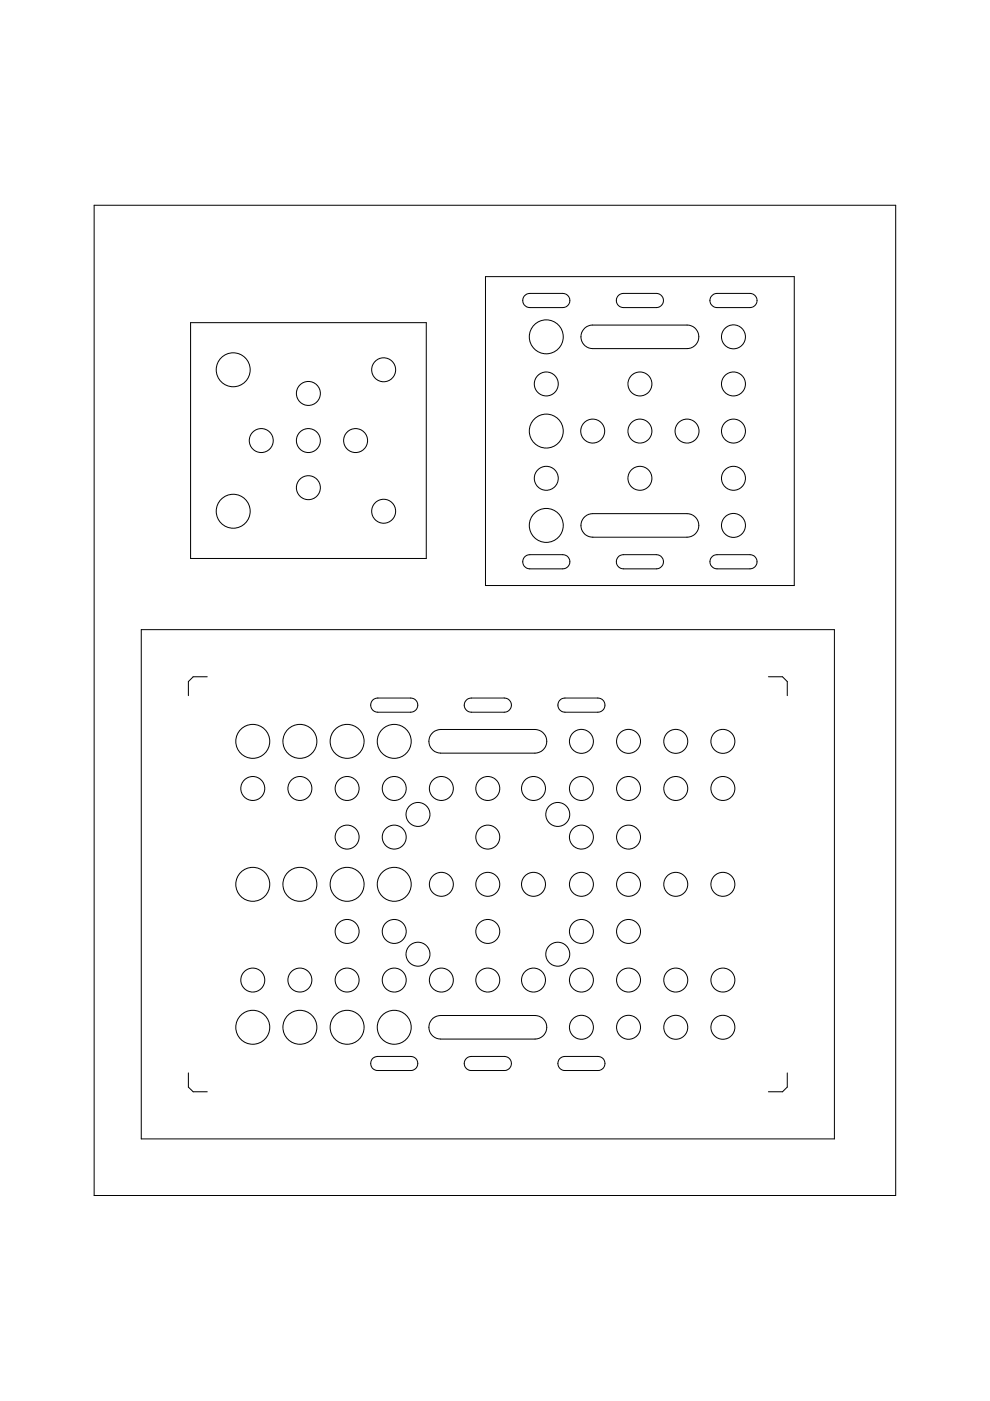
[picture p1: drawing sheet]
<svg xmlns="http://www.w3.org/2000/svg" width="210mm" height="297mm" viewBox="0 0 210 297" stroke-linecap="round" stroke-linejoin="round" font-family="sans-serif">
<g fill="none" stroke="#000" stroke-width=".21">
<path d="M20 43.5h169.9v210h-169.9zM102.9 58.7h65.5v65.4h-65.5zM40.4 68.4h50v50h-50zM111.1 62.8l.6-.4 .6-.2h7a1.5 1.5 0 0 1 1.5 1.5 1.5 1.5 0 0 1-1.5 1.5h-7a1.51 1.51 0 0 1-1.3-.8 1.51 1.51 0 0 1 .1-1.6zM124.1 69.5l.7-.4 .9-.2h20a2.5 2.5 0 0 1 2.5 2.5 2.5 2.5 0 0 1-2.5 2.5h-20a2.51 2.51 0 0 1-2.4-1.6 2.51 2.51 0 0 1 .8-2.8zM131 62.8l.5-.4 .7-.2h7a1.5 1.5 0 0 1 1.5 1.5 1.5 1.5 0 0 1-1.5 1.5h-7a1.51 1.51 0 0 1-1.4-.8 1.51 1.51 0 0 1 .2-1.6zM150.9 62.8l.5-.4 .6-.2h7a1.5 1.5 0 0 1 1.5 1.5 1.5 1.5 0 0 1-1.5 1.5h-7a1.49 1.49 0 0 1-1.3-.8 1.49 1.49 0 0 1 .2-1.6zM111.1 118.2l.6-.4 .6-.2h7a1.5 1.5 0 0 1 1.5 1.5 1.5 1.5 0 0 1-1.5 1.5h-7a1.51 1.51 0 0 1-1.3-.8 1.51 1.51 0 0 1 .1-1.6zM123.8 109.8l1-.7 .9-.2h20a2.5 2.5 0 0 1 2.5 2.5 2.5 2.5 0 0 1-2.5 2.5h-20a2.5 2.5 0 0 1-2.3-1.4 2.5 2.5 0 0 1 .4-2.7zM131.2 117.9l1-.3h7a1.5 1.5 0 0 1 1.5 1.5 1.5 1.5 0 0 1-1.5 1.5h-7a1.51 1.51 0 0 1-1.4-1 1.51 1.51 0 0 1 .4-1.7zM151.1 117.9l.9-.3h7a1.5 1.5 0 0 1 1.5 1.5 1.5 1.5 0 0 1-1.5 1.5h-7a1.5 1.5 0 0 1-1.4-1 1.5 1.5 0 0 1 .5-1.7zM30 133.5h146.9v108h-146.9z"/>
<path d="M43.9 143.5h-2.9l-1.1 1v3M79.1 148.3l1-.3h7a1.5 1.5 0 0 1 1.5 1.5 1.5 1.5 0 0 1-1.5 1.5h-7a1.52 1.52 0 0 1-1.4-1 1.52 1.52 0 0 1 .4-1.7zM91.8 155.3l.8-.5 .8-.1h20a2.51 2.51 0 0 1 2.5 2.5 2.51 2.51 0 0 1-2.5 2.5h-20a2.51 2.51 0 0 1-2.3-1.7 2.51 2.51 0 0 1 .7-2.7zM99 148.3l.9-.3h7a1.5 1.5 0 0 1 1.5 1.5 1.5 1.5 0 0 1-1.5 1.5h-7a1.51 1.51 0 0 1-1.4-1 1.51 1.51 0 0 1 .5-1.7zM118.9 148.3l.9-.3h7a1.5 1.5 0 0 1 1.5 1.5 1.5 1.5 0 0 1-1.5 1.5h-7a1.51 1.51 0 0 1-1.4-1 1.51 1.51 0 0 1 .5-1.7zM162.9 143.5h3l1 1v3M91.8 215.9l.8-.4 .8-.2h20a2.5 2.5 0 0 1 2.5 2.5 2.5 2.5 0 0 1-2.5 2.5h-20a2.51 2.51 0 0 1-2.3-1.6 2.51 2.51 0 0 1 .7-2.8zM39.9 227.5v3l1.1 1h2.9M78.9 224.5l.5-.4 .7-.1h7a1.49 1.49 0 0 1 1.5 1.5 1.49 1.49 0 0 1-1.5 1.5h-7a1.51 1.51 0 0 1-1.4-.9 1.51 1.51 0 0 1 .2-1.6zM98.8 224.5l.5-.4 .6-.1h7a1.49 1.49 0 0 1 1.5 1.5 1.49 1.49 0 0 1-1.5 1.5h-7a1.49 1.49 0 0 1-1.3-.9 1.49 1.49 0 0 1 .2-1.6zM118.6 224.5l.5-.4 .7-.1h7a1.49 1.49 0 0 1 1.5 1.5 1.49 1.49 0 0 1-1.5 1.5h-7a1.51 1.51 0 0 1-1.4-.9 1.51 1.51 0 0 1 .2-1.6zM166.9 227.5v3l-1 1h-3"/>
<circle cx="49.4" cy="78.4" r="3.6"/>
<circle cx="81.3" cy="78.4" r="2.54"/>
<circle cx="115.8" cy="71.4" r="3.6"/>
<circle cx="155.5" cy="71.4" r="2.54"/>
<circle cx="55.4" cy="93.4" r="2.54"/>
<circle cx="65.4" cy="93.4" r="2.54"/>
<circle cx="65.4" cy="83.4" r="2.54"/>
<circle cx="75.4" cy="93.4" r="2.54"/>
<circle cx="115.8" cy="91.4" r="3.6"/>
<circle cx="115.8" cy="81.4" r="2.54"/>
<circle cx="125.7" cy="91.4" r="2.54"/>
<circle cx="135.7" cy="91.4" r="2.54"/>
<circle cx="135.7" cy="81.4" r="2.54"/>
<circle cx="145.7" cy="91.4" r="2.54"/>
<circle cx="155.5" cy="91.4" r="2.54"/>
<circle cx="155.5" cy="81.4" r="2.54"/>
<circle cx="49.4" cy="108.4" r="3.6"/>
<circle cx="65.4" cy="103.4" r="2.54"/>
<circle cx="81.3" cy="108.4" r="2.54"/>
<circle cx="115.8" cy="111.4" r="3.6"/>
<circle cx="115.8" cy="101.4" r="2.54"/>
<circle cx="135.7" cy="101.4" r="2.54"/>
<circle cx="155.5" cy="111.4" r="2.54"/>
<circle cx="155.5" cy="101.4" r="2.54"/>
<circle cx="53.6" cy="157.2" r="3.6"/>
<circle cx="63.6" cy="157.2" r="3.6"/>
<circle cx="73.6" cy="157.2" r="3.6"/>
<circle cx="83.6" cy="157.2" r="3.6"/>
<circle cx="123.3" cy="157.2" r="2.54"/>
<circle cx="133.3" cy="157.2" r="2.54"/>
<circle cx="143.3" cy="157.2" r="2.54"/>
<circle cx="153.3" cy="157.2" r="2.54"/>
<circle cx="53.6" cy="167.2" r="2.54"/>
<circle cx="63.6" cy="167.2" r="2.54"/>
<circle cx="73.6" cy="177.5" r="2.54"/>
<circle cx="73.6" cy="167.2" r="2.54"/>
<circle cx="83.6" cy="177.5" r="2.54"/>
<circle cx="83.6" cy="167.2" r="2.54"/>
<circle cx="88.6" cy="172.7" r="2.54"/>
<circle cx="93.6" cy="167.2" r="2.54"/>
<circle cx="103.4" cy="177.5" r="2.54"/>
<circle cx="103.4" cy="167.2" r="2.54"/>
<circle cx="113.1" cy="167.2" r="2.54"/>
<circle cx="118.3" cy="172.7" r="2.54"/>
<circle cx="123.3" cy="177.5" r="2.54"/>
<circle cx="123.3" cy="167.2" r="2.54"/>
<circle cx="133.3" cy="177.5" r="2.54"/>
<circle cx="133.3" cy="167.2" r="2.54"/>
<circle cx="143.3" cy="167.2" r="2.54"/>
<circle cx="153.3" cy="167.2" r="2.54"/>
<circle cx="53.6" cy="187.5" r="3.6"/>
<circle cx="63.6" cy="187.5" r="3.6"/>
<circle cx="73.6" cy="187.5" r="3.6"/>
<circle cx="73.6" cy="197.5" r="2.54"/>
<circle cx="83.6" cy="187.5" r="3.6"/>
<circle cx="83.6" cy="197.5" r="2.54"/>
<circle cx="93.6" cy="187.5" r="2.54"/>
<circle cx="103.4" cy="197.5" r="2.54"/>
<circle cx="103.4" cy="187.5" r="2.54"/>
<circle cx="113.1" cy="187.5" r="2.54"/>
<circle cx="123.3" cy="197.5" r="2.54"/>
<circle cx="123.3" cy="187.5" r="2.54"/>
<circle cx="133.3" cy="197.5" r="2.54"/>
<circle cx="133.3" cy="187.5" r="2.54"/>
<circle cx="143.3" cy="187.5" r="2.54"/>
<circle cx="153.3" cy="187.5" r="2.54"/>
<circle cx="53.6" cy="217.8" r="3.6"/>
<circle cx="53.6" cy="207.8" r="2.54"/>
<circle cx="63.6" cy="217.8" r="3.6"/>
<circle cx="63.6" cy="207.8" r="2.54"/>
<circle cx="73.6" cy="217.8" r="3.6"/>
<circle cx="73.6" cy="207.8" r="2.54"/>
<circle cx="83.6" cy="217.8" r="3.6"/>
<circle cx="83.6" cy="207.8" r="2.54"/>
<circle cx="88.6" cy="202.3" r="2.54"/>
<circle cx="93.6" cy="207.8" r="2.54"/>
<circle cx="103.4" cy="207.8" r="2.54"/>
<circle cx="113.1" cy="207.8" r="2.54"/>
<circle cx="118.3" cy="202.3" r="2.54"/>
<circle cx="123.3" cy="207.8" r="2.54"/>
<circle cx="123.3" cy="217.8" r="2.54"/>
<circle cx="133.3" cy="217.8" r="2.54"/>
<circle cx="133.3" cy="207.8" r="2.54"/>
<circle cx="143.3" cy="217.8" r="2.54"/>
<circle cx="143.3" cy="207.8" r="2.54"/>
<circle cx="153.3" cy="217.8" r="2.54"/>
<circle cx="153.3" cy="207.8" r="2.54"/>
</g>
</svg>
